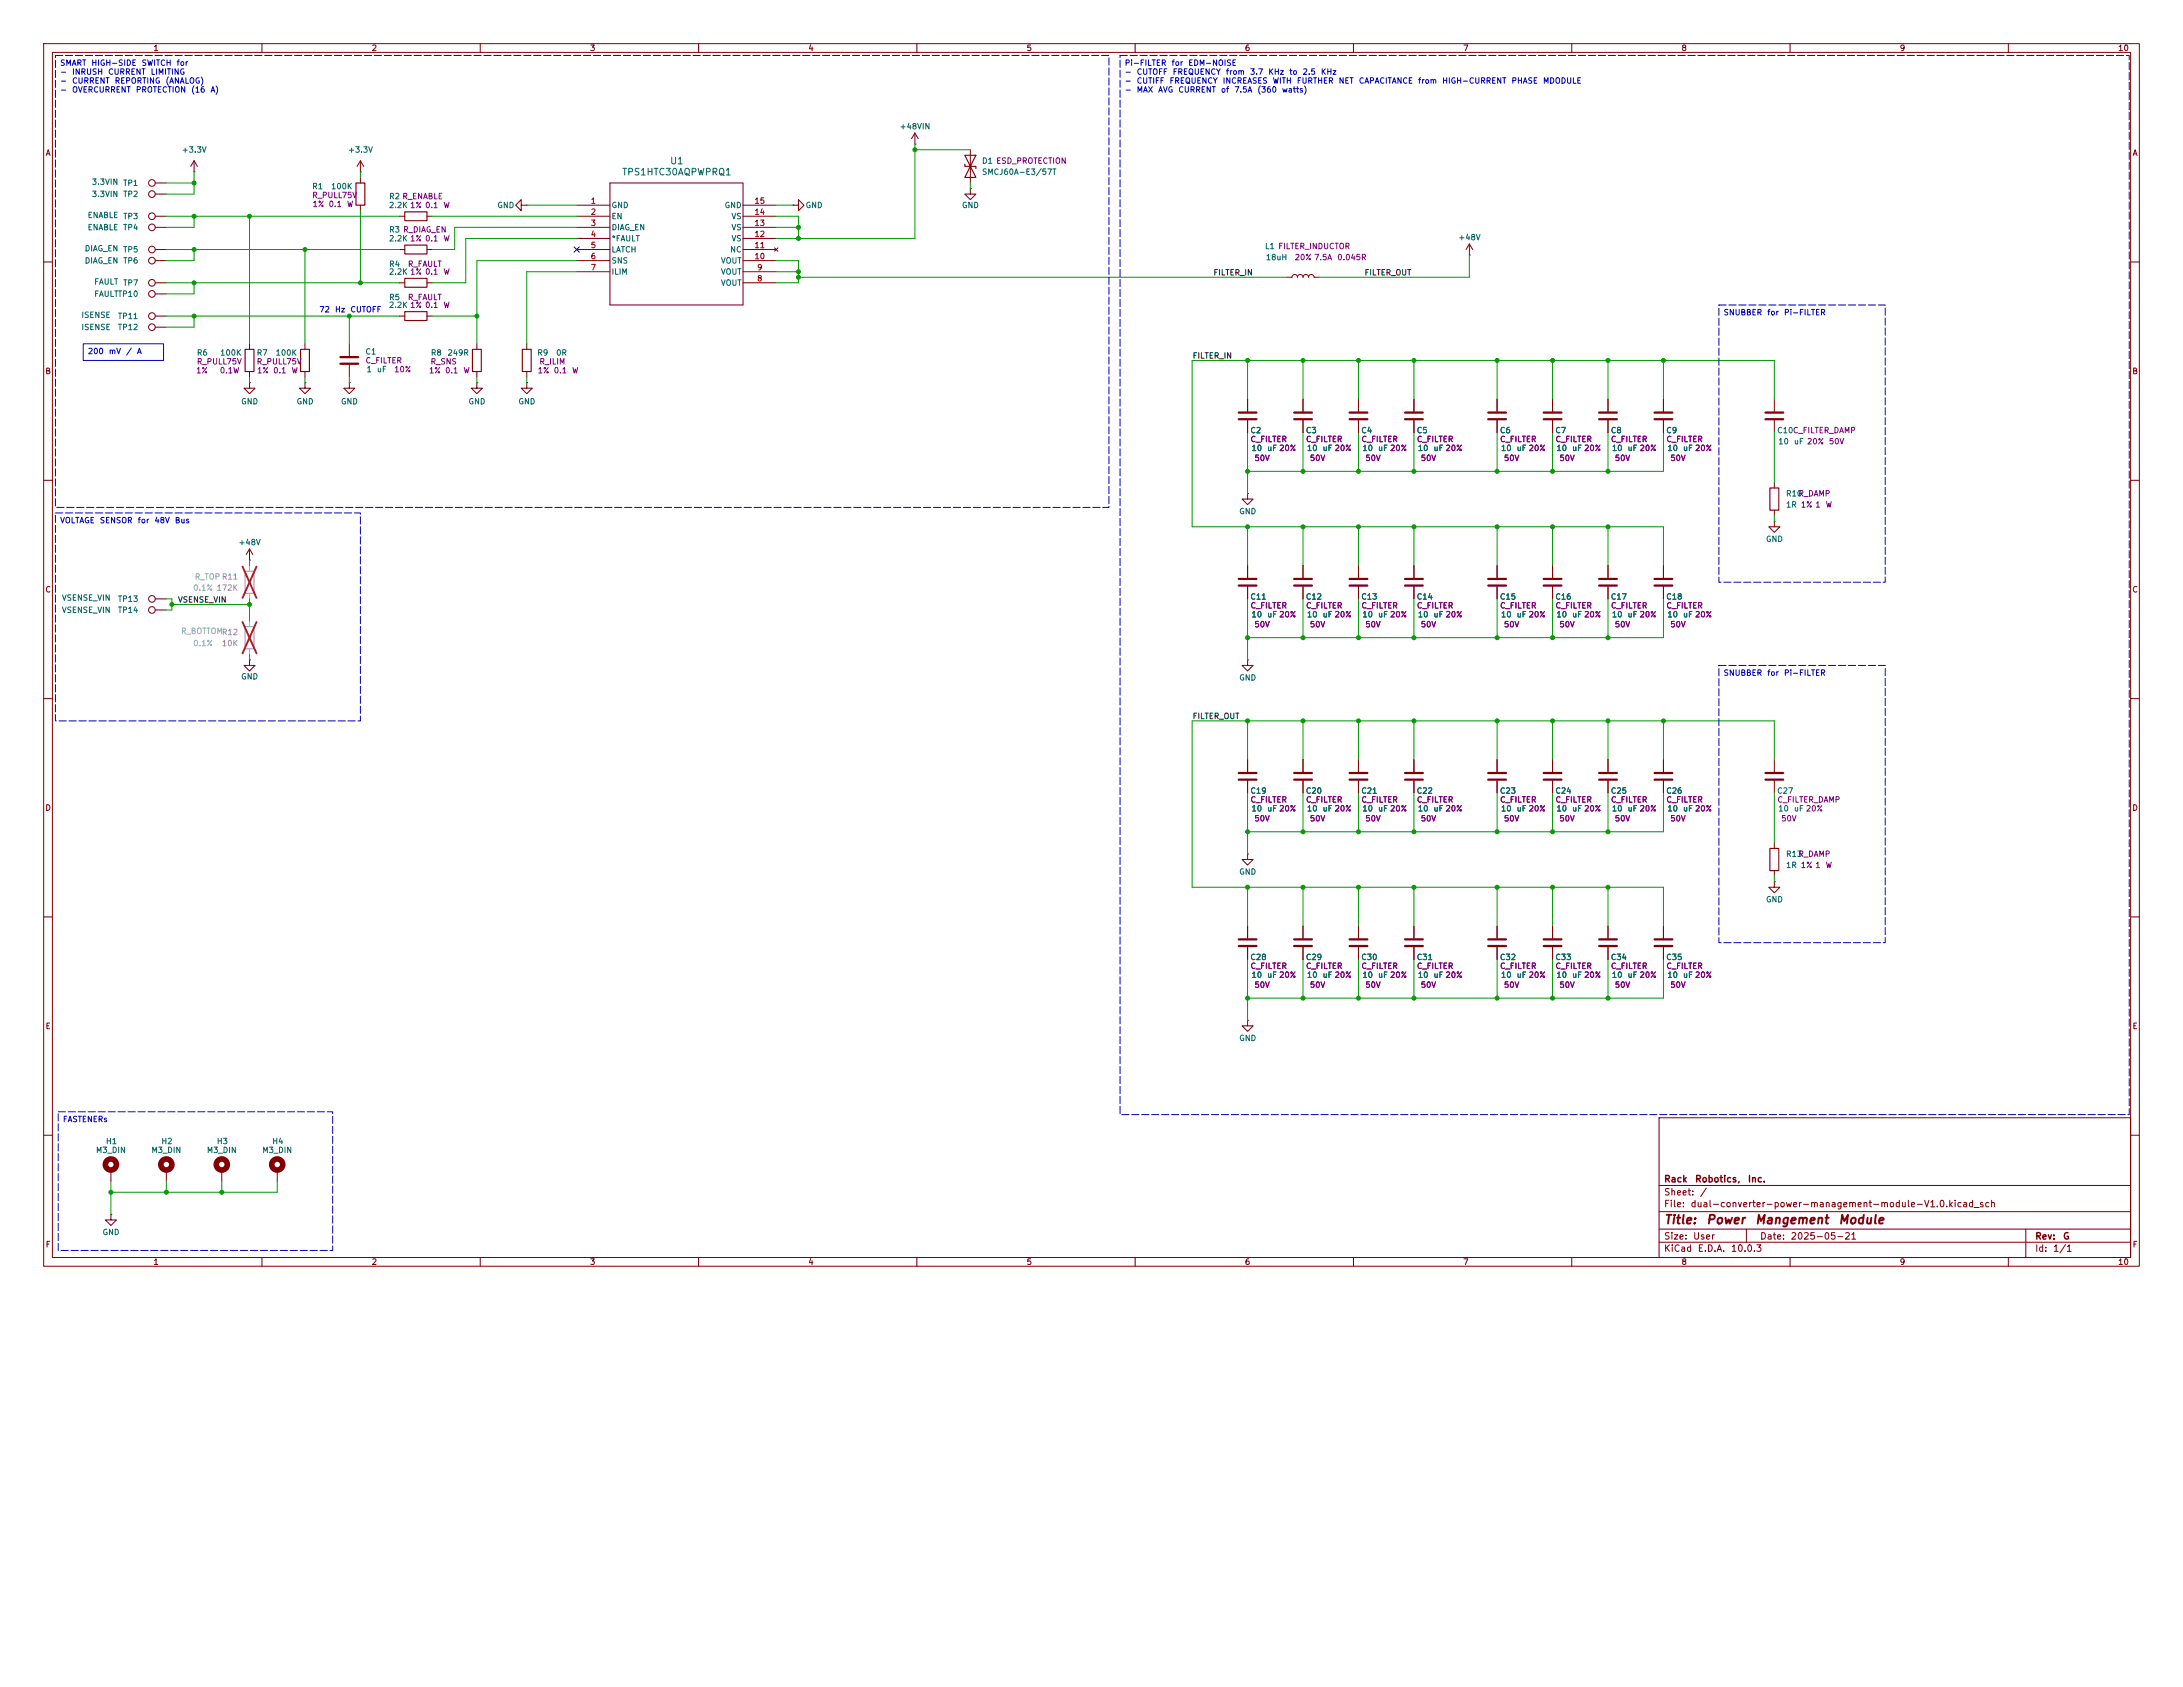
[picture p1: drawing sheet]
<svg xmlns="http://www.w3.org/2000/svg" width="279mm" height="216mm" viewBox="0 0 279 216" stroke-linecap="round" stroke-linejoin="round" font-family="sans-serif">
<defs><g id="words">
<g font-size="1.1" fill="#840000">
<text x="212.9" y="156.9">Title:</text>
<text x="218.3" y="156.9">Power</text>
<text x="224.6" y="156.9">Mangement</text>
<text x="235.2" y="156.9">Module</text>
</g>
<g font-size=".9" fill="#006464">
<text x="79.5" y="22.7">TPS1HTC30AQPWPRQ1</text>
<text x="85.7" y="21.2">U1</text>
</g>
<g font-size=".8" fill="#840000">
<text x="212.9" y="154.7">File:</text>
<text x="212.9" y="153.2">Sheet:</text>
<text x="212.9" y="151.5">Rack</text>
<text x="216.3" y="154.7">dual-converter-power-management-module-V1.0.kicad_sch</text>
<text x="216.9" y="151.5">Robotics,</text>
<text x="217.5" y="153.2">/</text>
<text x="223.6" y="151.5">Inc.</text>
<text x="212.9" y="160.4">KiCad</text>
<text x="212.9" y="158.8">Size:</text>
<text x="216.6" y="158.8">User</text>
<text x="217.2" y="160.4">E.D.A.</text>
<text x="221.5" y="160.4">10.0.3</text>
<text x="225.2" y="158.8">Date:</text>
<text x="229.1" y="158.8">2025-05-21</text>
<text x="260.4" y="158.8">Rev:</text>
<text x="260.4" y="160.4">Id:</text>
<text x="262.7" y="160.4">1/1</text>
<text x="264" y="158.8">G</text>
</g>
<g font-size=".7" fill="#0000c2">
<text x="7.6" y="8.6">SMART</text>
<text x="7.6" y="9.7">-</text>
<text x="7.6" y="10.9">-</text>
<text x="9.2" y="9.7">INRUSH</text>
<text x="9.2" y="10.9">CURRENT</text>
<text x="11.6" y="8.6">HIGH-SIDE</text>
<text x="13.8" y="9.7">CURRENT</text>
<text x="14.6" y="10.9">REPORTING</text>
<text x="18.1" y="8.6">SWITCH</text>
<text x="19.2" y="9.7">LIMITING</text>
<text x="21.1" y="10.9">(ANALOG)</text>
<text x="22.5" y="8.6">for</text>
<text x="143.9" y="8.6">Pi-FILTER</text>
<text x="143.9" y="9.7">-</text>
<text x="143.9" y="10.9">-</text>
<text x="145.4" y="9.7">CUTOFF</text>
<text x="145.4" y="10.9">CUTIFF</text>
<text x="149.6" y="10.9">FREQUENCY</text>
<text x="149.9" y="8.6">for</text>
<text x="150" y="9.7">FREQUENCY</text>
<text x="152" y="8.6">EDM-NOISE</text>
<text x="156.4" y="10.9">INCREASES</text>
<text x="156.8" y="9.7">from</text>
<text x="159.9" y="9.7">3.7</text>
<text x="162.3" y="9.7">KHz</text>
<text x="162.8" y="10.9">WITH</text>
<text x="164.9" y="9.7">to</text>
<text x="165.9" y="10.9">FURTHER</text>
<text x="166.6" y="9.7">2.5</text>
<text x="169" y="9.7">KHz</text>
<text x="171.3" y="10.9">NET</text>
<text x="173.8" y="10.9">CAPACITANCE</text>
<text x="181.4" y="10.9">from</text>
<text x="184.5" y="10.9">HIGH-CURRENT</text>
<text x="193.4" y="10.9">PHASE</text>
<text x="197.4" y="10.9">MDODULE</text>
<text x="7.6" y="12">-</text>
<text x="9.2" y="12">OVERCURRENT</text>
<text x="17.3" y="12">PROTECTION</text>
<text x="24.4" y="12">(16</text>
<text x="26.9" y="12">A)</text>
<text x="143.9" y="12">-</text>
<text x="145.4" y="12">MAX</text>
<text x="148.2" y="12">AVG</text>
<text x="150.7" y="12">CURRENT</text>
<text x="156.2" y="12">of</text>
<text x="157.9" y="12">7.5A</text>
<text x="160.9" y="12">(360</text>
<text x="164" y="12">watts)</text>
<text x="40.8" y="40.1">72</text>
<text x="42.8" y="40.1">Hz</text>
<text x="44.8" y="40.1">CUTOFF</text>
<text x="220.5" y="40.5">SNUBBER</text>
<text x="226.1" y="40.5">for</text>
<text x="228.3" y="40.5">Pi-FILTER</text>
<text x="11.2" y="45.5">200</text>
<text x="13.9" y="45.5">mV</text>
<text x="16.1" y="45.5">/</text>
<text x="17.5" y="45.5">A</text>
<text x="7.6" y="67.1">VOLTAGE</text>
<text x="12.7" y="67.1">SENSOR</text>
<text x="17.6" y="67.1">for</text>
<text x="19.7" y="67.1">48V</text>
<text x="22.3" y="67.1">Bus</text>
<text x="220.5" y="86.7">SNUBBER</text>
<text x="226.1" y="86.7">for</text>
<text x="228.3" y="86.7">Pi-FILTER</text>
<text x="8" y="143.8">FASTENERs</text>
</g>
<g font-size=".7" fill="#840000">
<text x="19.6" y="6.7">1</text>
<text x="47.5" y="6.7">2</text>
<text x="75.4" y="6.7">3</text>
<text x="103.4" y="6.7">4</text>
<text x="131.3" y="6.7">5</text>
<text x="159.3" y="6.7">6</text>
<text x="187.2" y="6.7">7</text>
<text x="215.1" y="6.7">8</text>
<text x="243.1" y="6.7">9</text>
<text x="271" y="6.7">10</text>
<text x="5.8" y="20.1">A</text>
<text x="272.9" y="20.1">A</text>
<text x="5.7" y="48.1">B</text>
<text x="272.8" y="48.1">B</text>
<text x="5.7" y="76">C</text>
<text x="272.8" y="76">C</text>
<text x="5.7" y="103.9">D</text>
<text x="272.8" y="103.9">D</text>
<text x="5.8" y="131.9">E</text>
<text x="272.9" y="131.9">E</text>
<text x="5.8" y="159.8">F</text>
<text x="272.9" y="159.8">F</text>
<text x="19.6" y="162">1</text>
<text x="47.5" y="162">2</text>
<text x="75.4" y="162">3</text>
<text x="103.4" y="162">4</text>
<text x="131.3" y="162">5</text>
<text x="159.3" y="162">6</text>
<text x="187.2" y="162">7</text>
<text x="215.1" y="162">8</text>
<text x="243.1" y="162">9</text>
<text x="271" y="162">10</text>
</g>
<g font-size=".7" fill="#006464">
<text x="115.1" y="16.7">+48VIN</text>
<text x="11.7" y="23.8">3.3VIN</text>
<text x="15.7" y="24">TP1</text>
<text x="23.2" y="19.7">+3.3V</text>
<text x="44.5" y="19.7">+3.3V</text>
<text x="125.6" y="21.1">D1 ESD_PROTECTION</text>
<text x="125.6" y="22.5">SMCJ60A-E3/57T</text>
<text x="11.1" y="29.6">ENABLE</text>
<text x="11.1" y="28.1">ENABLE</text>
<text x="11.7" y="25.4">3.3VIN</text>
<text x="15.7" y="25.4">TP2</text>
<text x="15.7" y="29.6">TP4</text>
<text x="15.7" y="28.2">TP3</text>
<text x="39.9" y="24.4">R1</text>
<text x="42.3" y="24.4">100K</text>
<text x="49.7" y="26.8">2.2K 1% 0.1</text>
<text x="49.7" y="29.9">R3 R_DIAG_EN</text>
<text x="49.7" y="25.7">R2 R_ENABLE</text>
<text x="63.6" y="26.8">GND</text>
<text x="78.2" y="26.8">GND</text>
<text x="78.2" y="28.2">EN</text>
<text x="78.2" y="29.6">DIAG_EN</text>
<text x="92.7" y="26.8">GND</text>
<text x="93.6" y="29.6">VS</text>
<text x="93.6" y="28.2">VS</text>
<text x="103" y="26.8">GND</text>
<text x="123.1" y="26.8">GND</text>
<text x="10.8" y="32.3">DIAG_EN</text>
<text x="10.8" y="33.9">DIAG_EN</text>
<text x="15.7" y="32.5">TP5</text>
<text x="15.7" y="33.9">TP6</text>
<text x="49.7" y="35.3">2.2K 1% 0.1</text>
<text x="49.7" y="31.1">2.2K 1% 0.1</text>
<text x="49.7" y="34.3">R4</text>
<text x="78.2" y="31.1">*FAULT</text>
<text x="78.2" y="32.5">LATCH</text>
<text x="78.2" y="33.9">SNS</text>
<text x="78.2" y="35.3">ILIM</text>
<text x="92.2" y="35.3">VOUT</text>
<text x="92.2" y="33.9">VOUT</text>
<text x="93.4" y="32.5">NC</text>
<text x="93.6" y="31.1">VS</text>
<text x="161.8" y="32.1">L1 FILTER_INDUCTOR</text>
<text x="161.9" y="33.5">18uH</text>
<text x="186.6" y="30.9">+48V</text>
<text x="10.4" y="40.9">ISENSE</text>
<text x="12" y="38.2">FAULTTP10</text>
<text x="12" y="36.6">FAULT</text>
<text x="15" y="41">TP11</text>
<text x="15.7" y="36.7">TP7</text>
<text x="49.7" y="39.6">2.2K 1% 0.1</text>
<text x="49.7" y="38.6">R5</text>
<text x="92.2" y="36.7">VOUT</text>
<text x="10.4" y="42.4">ISENSE</text>
<text x="15" y="42.4">TP12</text>
<text x="25.1" y="45.7">R6</text>
<text x="28.1" y="45.7">100K</text>
<text x="32.8" y="45.7">R7</text>
<text x="35.2" y="45.7">100K</text>
<text x="46.7" y="45.5">C1</text>
<text x="46.8" y="47.8">1</text>
<text x="48.2" y="47.8">uF</text>
<text x="55.1" y="45.7">R8</text>
<text x="57.2" y="45.7">249R</text>
<text x="68.7" y="45.7">R9</text>
<text x="71.1" y="45.7">0R</text>
<text x="30.8" y="51.9">GND</text>
<text x="37.9" y="51.9">GND</text>
<text x="43.6" y="51.9">GND</text>
<text x="59.9" y="51.9">GND</text>
<text x="66.3" y="51.9">GND</text>
<text x="160" y="55.6">C2</text>
<text x="160.1" y="57.9">10</text>
<text x="162.1" y="57.9">uF 20%</text>
<text x="167.1" y="55.6">C3</text>
<text x="167.2" y="57.9">10</text>
<text x="169.2" y="57.9">uF 20%</text>
<text x="174.2" y="55.6">C4</text>
<text x="174.3" y="57.9">10</text>
<text x="176.3" y="57.9">uF 20%</text>
<text x="181.3" y="55.6">C5</text>
<text x="181.4" y="57.9">10</text>
<text x="183.4" y="57.9">uF 20%</text>
<text x="191.9" y="55.6">C6</text>
<text x="192" y="57.9">10</text>
<text x="194" y="57.9">uF 20%</text>
<text x="199" y="55.6">C7</text>
<text x="199.1" y="57.9">10</text>
<text x="201.1" y="57.9">uF 20%</text>
<text x="206.1" y="55.6">C8</text>
<text x="206.2" y="57.9">10</text>
<text x="208.2" y="57.9">uF 20%</text>
<text x="213.2" y="55.6">C9</text>
<text x="213.3" y="57.9">10</text>
<text x="215.3" y="57.9">uF 20%</text>
<text x="227.4" y="55.6">C10C_FILTER_DAMP</text>
<text x="227.5" y="57">10</text>
<text x="229.5" y="57">uF 20%</text>
<text x="158.5" y="66">GND</text>
<text x="228.5" y="65.1">1R 1% 1</text>
<text x="228.5" y="63.7">R10</text>
<text x="30.5" y="69.9">+48V</text>
<text x="226" y="69.5">GND</text>
<text x="7.9" y="77">VSENSE_VIN</text>
<text x="15" y="77.2">TP13</text>
<text x="160" y="76.9">C11</text>
<text x="167.1" y="76.9">C12</text>
<text x="174.2" y="76.9">C13</text>
<text x="181.3" y="76.9">C14</text>
<text x="191.9" y="76.9">C15</text>
<text x="199" y="76.9">C16</text>
<text x="206.1" y="76.9">C17</text>
<text x="213.2" y="76.9">C18</text>
<text x="7.9" y="78.6">VSENSE_VIN</text>
<text x="15" y="78.6">TP14</text>
<text x="160.1" y="79.2">10</text>
<text x="162.1" y="79.2">uF 20%</text>
<text x="167.2" y="79.2">10</text>
<text x="169.2" y="79.2">uF 20%</text>
<text x="174.3" y="79.2">10</text>
<text x="176.3" y="79.2">uF 20%</text>
<text x="181.4" y="79.2">10</text>
<text x="183.4" y="79.2">uF 20%</text>
<text x="192" y="79.2">10</text>
<text x="194" y="79.2">uF 20%</text>
<text x="199.1" y="79.2">10</text>
<text x="201.1" y="79.2">uF 20%</text>
<text x="206.2" y="79.2">10</text>
<text x="208.2" y="79.2">uF 20%</text>
<text x="213.3" y="79.2">10</text>
<text x="215.3" y="79.2">uF 20%</text>
<text x="30.8" y="87.1">GND</text>
<text x="158.5" y="87.3">GND</text>
<text x="160" y="101.7">C19</text>
<text x="167.1" y="101.7">C20</text>
<text x="174.2" y="101.7">C21</text>
<text x="181.3" y="101.7">C22</text>
<text x="191.9" y="101.7">C23</text>
<text x="199" y="101.7">C24</text>
<text x="206.1" y="101.7">C25</text>
<text x="213.2" y="101.7">C26</text>
<text x="227.4" y="101.7">C27</text>
<text x="160.1" y="104">10</text>
<text x="162.1" y="104">uF 20%</text>
<text x="167.2" y="104">10</text>
<text x="169.2" y="104">uF 20%</text>
<text x="174.3" y="104">10</text>
<text x="176.3" y="104">uF 20%</text>
<text x="181.4" y="104">10</text>
<text x="183.4" y="104">uF 20%</text>
<text x="192" y="104">10</text>
<text x="194" y="104">uF 20%</text>
<text x="199.1" y="104">10</text>
<text x="201.1" y="104">uF 20%</text>
<text x="206.2" y="104">10</text>
<text x="208.2" y="104">uF 20%</text>
<text x="213.3" y="104">10</text>
<text x="215.3" y="104">uF 20%</text>
<text x="227.5" y="104">10</text>
<text x="229.5" y="104">uF 20%</text>
<text x="158.5" y="112.1">GND</text>
<text x="228.5" y="111.3">1R 1% 1</text>
<text x="228.5" y="109.8">R13</text>
<text x="226" y="115.7">GND</text>
<text x="160" y="123">C28</text>
<text x="160.1" y="125.3">10</text>
<text x="162.1" y="125.3">uF 20%</text>
<text x="167.1" y="123">C29</text>
<text x="167.2" y="125.3">10</text>
<text x="169.2" y="125.3">uF 20%</text>
<text x="174.2" y="123">C30</text>
<text x="174.3" y="125.3">10</text>
<text x="176.3" y="125.3">uF 20%</text>
<text x="181.3" y="123">C31</text>
<text x="181.4" y="125.3">10</text>
<text x="183.4" y="125.3">uF 20%</text>
<text x="191.9" y="123">C32</text>
<text x="192" y="125.3">10</text>
<text x="194" y="125.3">uF 20%</text>
<text x="199" y="123">C33</text>
<text x="199.1" y="125.3">10</text>
<text x="201.1" y="125.3">uF 20%</text>
<text x="206.1" y="123">C34</text>
<text x="206.2" y="125.3">10</text>
<text x="208.2" y="125.3">uF 20%</text>
<text x="213.2" y="123">C35</text>
<text x="213.3" y="125.3">10</text>
<text x="215.3" y="125.3">uF 20%</text>
<text x="158.5" y="133.4">GND</text>
<text x="12.2" y="147.7">M3_DIN</text>
<text x="13.5" y="146.6">H1</text>
<text x="19.3" y="147.7">M3_DIN</text>
<text x="20.6" y="146.6">H2</text>
<text x="26.4" y="147.7">M3_DIN</text>
<text x="27.7" y="146.6">H3</text>
<text x="33.5" y="147.7">M3_DIN</text>
<text x="34.8" y="146.6">H4</text>
<text x="13.1" y="158.2">GND</text>
</g>
<g font-size=".7" fill="#840084">
<text x="39.9" y="25.5">R_PULL75V</text>
<text x="39.9" y="26.7">1% 0.1</text>
<text x="44.3" y="26.7">W</text>
<text x="56.7" y="26.8">W</text>
<text x="52.1" y="34.3">R_FAULT</text>
<text x="56.7" y="35.3">W</text>
<text x="56.7" y="31.1">W</text>
<text x="165.6" y="33.5">20% 7.5A</text>
<text x="171.1" y="33.5">0.045R</text>
<text x="52.1" y="38.6">R_FAULT</text>
<text x="56.7" y="39.6">W</text>
<text x="25" y="47.9">1%</text>
<text x="25.1" y="46.8">R_PULL75V</text>
<text x="28.1" y="47.9">0.1W</text>
<text x="32.8" y="46.8">R_PULL75V</text>
<text x="32.8" y="47.9">1% 0.1</text>
<text x="37.2" y="47.9">W</text>
<text x="46.7" y="46.7">C_FILTER</text>
<text x="50.4" y="47.8">10%</text>
<text x="54.8" y="47.9">1% 0.1</text>
<text x="55" y="46.8">R_SNS</text>
<text x="59.2" y="47.9">W</text>
<text x="68.7" y="47.9">1% 0.1</text>
<text x="69" y="46.8">R_ILIM</text>
<text x="73.2" y="47.9">W</text>
<text x="160" y="56.7">C_FILTER</text>
<text x="160.5" y="59.2">50V</text>
<text x="167.1" y="56.7">C_FILTER</text>
<text x="167.6" y="59.2">50V</text>
<text x="174.2" y="56.7">C_FILTER</text>
<text x="174.7" y="59.2">50V</text>
<text x="181.3" y="56.7">C_FILTER</text>
<text x="181.8" y="59.2">50V</text>
<text x="191.9" y="56.7">C_FILTER</text>
<text x="192.4" y="59.2">50V</text>
<text x="199" y="56.7">C_FILTER</text>
<text x="199.5" y="59.2">50V</text>
<text x="206.1" y="56.7">C_FILTER</text>
<text x="206.6" y="59.2">50V</text>
<text x="213.2" y="56.7">C_FILTER</text>
<text x="213.7" y="59.2">50V</text>
<text x="234" y="57">50V</text>
<text x="230.1" y="63.7">R_DAMP</text>
<text x="233.6" y="65.1">W</text>
<text x="160" y="78">C_FILTER</text>
<text x="160.5" y="80.5">50V</text>
<text x="167.1" y="78">C_FILTER</text>
<text x="167.6" y="80.5">50V</text>
<text x="174.2" y="78">C_FILTER</text>
<text x="174.7" y="80.5">50V</text>
<text x="181.3" y="78">C_FILTER</text>
<text x="181.8" y="80.5">50V</text>
<text x="191.9" y="78">C_FILTER</text>
<text x="192.4" y="80.5">50V</text>
<text x="199" y="78">C_FILTER</text>
<text x="199.5" y="80.5">50V</text>
<text x="206.1" y="78">C_FILTER</text>
<text x="206.6" y="80.5">50V</text>
<text x="213.2" y="78">C_FILTER</text>
<text x="213.7" y="80.5">50V</text>
<text x="160" y="102.9">C_FILTER</text>
<text x="160.5" y="105.3">50V</text>
<text x="167.1" y="102.9">C_FILTER</text>
<text x="167.6" y="105.3">50V</text>
<text x="174.2" y="102.9">C_FILTER</text>
<text x="174.7" y="105.3">50V</text>
<text x="181.3" y="102.9">C_FILTER</text>
<text x="181.8" y="105.3">50V</text>
<text x="191.9" y="102.9">C_FILTER</text>
<text x="192.4" y="105.3">50V</text>
<text x="199" y="102.9">C_FILTER</text>
<text x="199.5" y="105.3">50V</text>
<text x="206.1" y="102.9">C_FILTER</text>
<text x="206.6" y="105.3">50V</text>
<text x="213.2" y="102.9">C_FILTER</text>
<text x="213.7" y="105.3">50V</text>
<text x="227.4" y="102.9">C_FILTER_DAMP</text>
<text x="227.9" y="105.3">50V</text>
<text x="230.1" y="109.8">R_DAMP</text>
<text x="233.6" y="111.3">W</text>
<text x="160" y="124.2">C_FILTER</text>
<text x="167.1" y="124.2">C_FILTER</text>
<text x="174.2" y="124.2">C_FILTER</text>
<text x="181.3" y="124.2">C_FILTER</text>
<text x="191.9" y="124.2">C_FILTER</text>
<text x="199" y="124.2">C_FILTER</text>
<text x="206.1" y="124.2">C_FILTER</text>
<text x="213.2" y="124.2">C_FILTER</text>
<text x="160.5" y="126.6">50V</text>
<text x="167.6" y="126.6">50V</text>
<text x="174.7" y="126.6">50V</text>
<text x="181.8" y="126.6">50V</text>
<text x="192.4" y="126.6">50V</text>
<text x="199.5" y="126.6">50V</text>
<text x="206.6" y="126.6">50V</text>
<text x="213.7" y="126.6">50V</text>
</g>
<g font-size=".7" fill="#a90000">
<text x="75.5" y="26.2">1</text>
<text x="75.5" y="27.7">2</text>
<text x="75.5" y="29.1">3</text>
<text x="96.5" y="29.1">13</text>
<text x="96.5" y="27.7">14</text>
<text x="96.5" y="26.2">15</text>
<text x="75.5" y="30.5">4</text>
<text x="75.5" y="31.9">5</text>
<text x="75.5" y="33.3">6</text>
<text x="75.5" y="34.8">7</text>
<text x="96.5" y="33.3">10</text>
<text x="96.5" y="31.9">11</text>
<text x="96.5" y="30.5">12</text>
<text x="96.8" y="34.8">9</text>
<text x="96.8" y="36.2">8</text>
</g>
<g font-size=".7" fill="#0f0f0f">
<text x="155.2" y="35.4">FILTER_IN</text>
<text x="174.6" y="35.4">FILTER_OUT</text>
<text x="152.6" y="46.1">FILTER_IN</text>
<text x="22.7" y="77.3">VSENSE_VIN</text>
<text x="152.6" y="92.2">FILTER_OUT</text>
</g>
<g font-size=".7" fill="#a1a1a1">
<text x="24.7" y="75.8">0.1% 172K</text>
<text x="24.9" y="74.3">R_TOPR11</text>
<text x="23.1" y="81.3">R_BOTTOMR12</text>
<text x="24.7" y="82.9">0.1%</text>
</g>
<text font-size=".7" fill="#989898" x="28.3" y="82.9">10K</text>
</g></defs>
<g fill="none" stroke="#840000" stroke-width=".13">
<path d="M5.6 5.6h268.2v156.5h-268.2zM6.7 6.7h266v154.2h-266zM33.5 5.6v1.1M61.5 5.6v1.1M89.4 5.6v1.1M117.1 18.5h.1M117.1 17l-.4 .7M117.1 17l.4 .7M117.1 17v1.5M117.3 5.6v1.1M124.2 19.2v4.2M145.3 5.6v1.1"/>
<path d="M173.2 5.6v1.1M201.2 5.6v1.1M229.1 5.6v1.1M257 5.6v1.1M5.6 33.5h1.1M19.9 36.2h1.4M19.9 31.9h1.4M19.9 27.7h1.4M19.9 24.8h1.4M19.9 23.4h1.4M19.9 29.1h1.4M19.9 37.6h1.4"/>
<path d="M19.9 33.4h1.4M24.8 22h.1M24.8 20.6l-.4 .7M24.8 20.6l.5 .7M24.8 20.6v1.4M46.1 22h.1M46.1 20.6v1.4M46.1 22.7v.7M46.1 26.3v.7M46.1 20.6l-.4 .7M46.1 20.6l.5 .7M51.1 36.2h.7"/>
<path d="M51.1 31.9h.7M51.1 27.7h.7M54.6 36.2h.8M54.6 31.9h.8M54.6 27.7h.8M66.7 26.3v-.8l-.7 .8 .7 .7v-.7h.7M67.4 26.3h.1M73.8 31.9h4.3M73.8 27.7h4.3M73.8 29.1h4.3M73.8 33.4h4.3M73.8 26.3h4.3"/>
<path d="M73.8 30.5h4.3M73.8 34.8h4.3M78.1 23.4h17v15.6h-17zM95.1 36.2h4.3M95.1 31.9h4.3M95.1 27.7h4.3M95.1 29.1h4.3M95.1 33.4h4.3M95.1 26.3h4.3M95.1 30.5h4.3M95.1 34.8h4.3M99.1 31.7l.5 .4"/>
<path d="M99.6 31.7l-.5 .4M101.5 26.3h.7v-.8l.7 .8-.7 .7v-.7M101.5 26.3h.1M124.2 24.1v.7h.7l-.7 .7-.7-.7h.7M124.2 24.1h.1M164.6 35.5h.8l.1-.3 .2-.1 .3 .1 .1 .3 .1-.3 .2-.1 .3 .1 .1 .3 .1-.3 .2-.1 .3 .1 .1 .3 .1-.3 .2-.1 .3 .1 .1 .3h.7M188.1 32.6h.1M188.1 31.2l-.5 .7M188.1 31.2l.4 .7M188.1 31.2v1.4M272.7 33.5h1.1M19.9 40.5h1.4"/>
<path d="M19.9 41.9h1.4M31.9 49v.7h.7l-.7 .7-.7-.7h.7M31.9 49h.1M31.9 44v.7M31.9 47.5v.8M39 49v.7h.7l-.7 .7-.7-.7h.7M39 49h.1M39 44v.7M39 47.5v.8M44.7 49v.7h.7l-.7 .7-.7-.7h.7M44.7 49h.1M44.7 44v1.6"/>
<path d="M44.7 46.7v1.6M51.1 40.5h.7M54.6 40.5h.8M61 49v.7h.7l-.7 .7-.7-.7h.7M61 49h.1M61 44v.7M61 47.5v.8M67.4 49v.7h.7l-.7 .7-.7-.7h.7M67.4 49h.1M67.4 44v.7M67.4 47.5v.8M159.7 51.1v1.6"/>
<path d="M159.7 53.8v1.6M166.8 51.1v1.6M166.8 53.8v1.6M173.9 51.1v1.6M173.9 53.8v1.6M181 51.1v1.6M181 53.8v1.6M191.6 51.1v1.6M191.6 53.8v1.6M198.7 51.1v1.6M198.7 53.8v1.6M205.8 51.1v1.6"/>
<path d="M205.8 53.8v1.6M212.9 51.1v1.6M212.9 53.8v1.6M227.1 51.1v1.6M227.1 53.8v1.6M5.6 61.5h1.1M19.9 78.1h1.4M19.9 76.6h1.4M31.9 71.7h.1M31.9 70.3v1.4M31.9 70.3l-.4 .7M31.9 70.3l.5 .7"/>
<path d="M159.7 63.2v.7h.7l-.7 .7-.7-.7h.7M159.7 63.2h.1M159.7 72.4v1.5M159.7 75.1v1.5M166.8 72.4v1.5M166.8 75.1v1.5M173.9 72.4v1.5M173.9 75.1v1.5M181 72.4v1.5M181 75.1v1.5M191.6 72.4v1.5M191.6 75.1v1.5"/>
<path d="M198.7 72.4v1.5M198.7 75.1v1.5M205.8 72.4v1.5M205.8 75.1v1.5M212.9 72.4v1.5M212.9 75.1v1.5M227.1 66.7v.7h.7l-.7 .7-.7-.7h.7M227.1 66.7h.1M227.1 61.7v.8M227.1 65.3v.7M272.7 61.5h1.1M5.6 89.4h1.1"/>
<path d="M31.9 84.5v.7h-.7l.7 .7 .7-.7h-.7M31.9 84.5h.1M159.7 84.5v.7h.7l-.7 .7-.7-.7h.7M159.7 84.5h.1M159.7 97.2v1.6M159.7 99.9v1.6M166.8 97.2v1.6M166.8 99.9v1.6M173.9 97.2v1.6M173.9 99.9v1.6M181 97.2v1.6M181 99.9v1.6"/>
<path d="M191.6 97.2v1.6M191.6 99.9v1.6M198.7 97.2v1.6M198.7 99.9v1.6M205.8 97.2v1.6M205.8 99.9v1.6M212.9 97.2v1.6M212.9 99.9v1.6M227.1 97.2v1.6M227.1 99.9v1.6M272.7 89.4h1.1M5.6 117.3h1.1"/>
<path d="M159.7 109.3v.7h.7l-.7 .7-.7-.7h.7M159.7 109.3h.1M159.7 118.5v1.6M166.8 118.5v1.6M173.9 118.5v1.6M181 118.5v1.6M191.6 118.5v1.6M198.7 118.5v1.6M205.8 118.5v1.6M212.9 118.5v1.6M227.1 112.8v.7h.7l-.7 .8-.7-.8h.7M227.1 112.8h.1"/>
<path d="M227.1 107.9v.7M227.1 111.4v.7M272.7 117.3h1.1M159.7 130.6v.7h.7l-.7 .7-.7-.7h.7M159.7 130.6h.1M159.7 121.2v1.6M166.8 121.2v1.6M173.9 121.2v1.6M181 121.2v1.6M191.6 121.2v1.6M198.7 121.2v1.6M205.8 121.2v1.6"/>
<path d="M212.9 121.2v1.6M5.6 145.3h1.1M14.2 155.4v.7h.7l-.7 .7-.7-.7h.7M14.2 155.4h.1M14.2 149.7v1.5M21.3 149.7v1.5M28.4 149.7v1.5M35.5 149.7v1.5M212.3 143.1h60.4v17.8h-60.4zM212.3 159h60.4M212.3 157.3h60.4M212.3 155.1h60.4"/>
<path d="M212.3 151.7h60.4M223.5 157.3v1.7M259.3 157.3v3.6M272.7 145.3h1.1M33.5 160.9v1.2M61.5 160.9v1.2M89.4 160.9v1.2M117.3 160.9v1.2M145.3 160.9v1.2M173.2 160.9v1.2M201.2 160.9v1.2M229.1 160.9v1.2"/>
<path d="M257 160.9v1.2"/>
<circle cx="19.4" cy="23.4" r=".43"/>
<circle cx="19.4" cy="37.6" r=".43"/>
<circle cx="19.4" cy="33.4" r=".43"/>
<circle cx="19.4" cy="24.8" r=".43"/>
<circle cx="19.4" cy="36.2" r=".43"/>
<circle cx="19.4" cy="31.9" r=".43"/>
<circle cx="19.4" cy="27.7" r=".43"/>
<circle cx="19.4" cy="29.1" r=".43"/>
<circle cx="19.4" cy="40.5" r=".43"/>
<circle cx="19.4" cy="41.9" r=".43"/>
<circle cx="19.4" cy="76.6" r=".43"/>
<circle cx="19.4" cy="78.1" r=".43"/>
</g>
<g fill="none" stroke="#840000" stroke-width=".28">
<path d="M43.6 45.7h2.2M43.6 46.6h2.2M158.5 52.8h2.3M158.5 53.7h2.3M165.6 52.8h2.3M165.6 53.7h2.3M172.7 52.8h2.3M172.7 53.7h2.3M179.8 52.8h2.3M179.8 53.7h2.3M190.5 52.8h2.2M190.5 53.7h2.2"/>
<path d="M197.6 52.8h2.2M197.6 53.7h2.2M204.7 52.8h2.2M204.7 53.7h2.2M211.8 52.8h2.2M211.8 53.7h2.2M226 52.8h2.2M226 53.7h2.2M158.5 74.1h2.3M158.5 74.9h2.3M165.6 74.1h2.3M165.6 74.9h2.3"/>
<path d="M172.7 74.1h2.3M172.7 74.9h2.3M179.8 74.1h2.3M179.8 74.9h2.3M190.5 74.1h2.2M190.5 74.9h2.2M197.6 74.1h2.2M197.6 74.9h2.2M204.7 74.1h2.2M204.7 74.9h2.2M211.8 74.1h2.2M211.8 74.9h2.2"/>
<path d="M158.5 98.9h2.3M158.5 99.8h2.3M165.6 98.9h2.3M165.6 99.8h2.3M172.7 98.9h2.3M172.7 99.8h2.3M179.8 98.9h2.3M179.8 99.8h2.3M190.5 98.9h2.2M190.5 99.8h2.2M197.6 98.9h2.2M197.6 99.8h2.2"/>
<path d="M204.7 98.9h2.2M204.7 99.8h2.2M211.8 98.9h2.2M211.8 99.8h2.2M226 98.9h2.2M226 99.8h2.2M158.5 120.2h2.3M158.5 121.1h2.3M165.6 120.2h2.3M165.6 121.1h2.3M172.7 120.2h2.3M172.7 121.1h2.3"/>
<path d="M179.8 120.2h2.3M179.8 121.1h2.3M190.5 120.2h2.2M190.5 121.1h2.2M197.6 120.2h2.2M197.6 121.1h2.2M204.7 120.2h2.2M204.7 121.1h2.2M211.8 120.2h2.2M211.8 121.1h2.2"/>
</g>
<g fill="none" stroke="#840000" stroke-width=".14">
<path d="M123.5 19.9l1.4 2.8h-1.4l1.4-2.8zM45.6 23.4h1.1v2.9h-1.1zM51.8 35.6h2.8v1.2h-2.8zM51.8 31.4h2.8v1.1h-2.8zM51.8 27.1h2.8v1.1h-2.8zM51.8 39.9h2.8v1.1h-2.8zM123.5 21v.3h1.4v.3M31.4 44.7h1.1v2.8h-1.1zM38.5 44.7h1.1v2.8h-1.1zM60.5 44.7h1.1v2.8h-1.1zM66.9 44.7h1.1v2.8h-1.1zM226.5 62.5h1.2v2.8h-1.2z"/>
<path d="M226.5 108.6h1.2v2.8h-1.2z"/>
</g>
<g fill="none" stroke="#840000" stroke-width=".71">
<circle cx="14.2" cy="149" r=".71"/>
<circle cx="21.3" cy="149" r=".71"/>
<circle cx="28.4" cy="149" r=".71"/>
<circle cx="35.5" cy="149" r=".71"/>
</g>
<path d="M31.4 73.1h1.1v2.8h-1.1zM31.4 80.2h1.1v2.8h-1.1z" fill="none" stroke="#a1a1a1" stroke-width=".14"/>
<path d="M31.9 72.4v.7M31.9 75.9v.7M31.9 79.5v.7M31.9 83v.7" fill="none" stroke="#a1a1a1" stroke-width=".13"/>
<path d="M31 72.5l1.8 4M31 79.6l1.8 4M32.8 72.5l-1.8 4M32.8 79.6l-1.8 4" fill="none" stroke="#e12e31" stroke-width=".26"/>
<g fill="none" stroke="#009600" stroke-width=".13">
<path d="M117.1 18.5v12h-17.7M117.1 19.2h7.1M21.3 27.7h29.8M21.3 36.2h29.8M21.3 31.9h29.8M21.3 23.4h3.5M24.8 22v2.8h-3.5M24.8 27.7v1.4h-3.5M24.8 31.9v1.5h-3.5M24.8 36.2v1.4h-3.5M31.9 27.7v16.3M39 31.9v12.1"/>
<path d="M46.1 22v.7M46.1 27v9.2M55.4 27.7h18.4M67.4 26.3h6.4M73.8 30.5h-14.2v5.7h-4.2M73.8 33.4h-12.8v10.6M73.8 29.1h-15.6v2.8h-2.8M73.8 34.8h-6.4v9.2M99.4 27.7h2.8v2.8M99.4 33.4h2.8v2.8h-2.8M99.4 34.8h2.8M99.4 26.3h2.1"/>
<path d="M99.4 29.1h2.8M102.2 35.5h62.4M124.2 23.4v.7M188.1 32.6v2.9h-19.2M21.3 40.5h29.8M24.8 40.5v1.4h-3.5M31.9 48.3v.7M39 48.3v.7M44.7 40.5v3.5M44.7 48.3v.7M55.4 40.5h5.6M61 48.3v.7"/>
<path d="M67.4 48.3v.7M159.7 46.1v5M159.7 55.4v7.8M166.8 46.1v5M166.8 55.4v4.9M173.9 46.1v5M173.9 55.4v4.9M181 46.1v5M181 55.4v4.9M191.6 46.1v5M191.6 55.4v4.9M198.7 46.1v5"/>
<path d="M198.7 55.4v4.9M205.8 46.1v5M205.8 55.4v4.9M212.9 46.1v5M212.9 55.4v4.9h-53.2M227.1 51.1v-5h-74.5v21.3h60.3v5M227.1 55.4v6.3M21.3 76.6h.7v1.5h-.7M22 77.4h9.9M31.9 71.7v.7M31.9 76.6v2.9M159.7 67.4v5"/>
<path d="M159.7 76.6v7.9M166.8 67.4v5M166.8 76.6v5M173.9 67.4v5M173.9 76.6v5M181 67.4v5M181 76.6v5M191.6 67.4v5M191.6 76.6v5M198.7 67.4v5M198.7 76.6v5M205.8 67.4v5"/>
<path d="M205.8 76.6v5M212.9 76.6v5h-53.2M227.1 66v.7M31.9 83.7v.8M159.7 92.3v4.9M166.8 92.3v4.9M173.9 92.3v4.9M181 92.3v4.9M191.6 92.3v4.9M198.7 92.3v4.9M205.8 92.3v4.9M212.9 92.3v4.9"/>
<path d="M227.1 97.2v-4.9h-74.5v21.2h60.3v5M159.7 101.5v7.8M159.7 113.5v5M166.8 101.5v5M166.8 113.5v5M173.9 101.5v5M173.9 113.5v5M181 101.5v5M181 113.5v5M191.6 101.5v5M191.6 113.5v5M198.7 101.5v5"/>
<path d="M198.7 113.5v5M205.8 101.5v5M205.8 113.5v5M212.9 101.5v5h-53.2M227.1 101.5v6.4M227.1 112.1v.7M159.7 122.8v7.8M166.8 122.8v4.9M173.9 122.8v4.9M181 122.8v4.9M191.6 122.8v4.9M198.7 122.8v4.9"/>
<path d="M205.8 122.8v4.9M212.9 122.8v4.9h-53.2M14.2 151.2v4.2M21.3 151.2v1.4M28.4 151.2v1.4M35.5 151.2v1.4h-21.3"/>
</g>
<path d="M73.5 31.6l.6 .7M74.1 31.6l-.6 .7" fill="none" stroke="#000084" stroke-width=".13"/>
<path d="M10.6 44h10.3v2.1h-10.3z" fill="none" stroke="#0000c2" stroke-width=".13"/>
<path d="M7.1 7.1h134.8v57.8h-134.8zM143.4 7.1h129.1v135.5h-129.1zM220 39h21.3v35.5h-21.3zM7.1 65.6h39v26.7h-39zM220 85.2h21.3v35.4h-21.3zM7.5 142.3h35.1v17.7h-35.1z" fill="none" stroke="#0000c2" stroke-width=".13" stroke-dasharray=".9 .3"/>
<g fill="#009600" stroke="#009600" stroke-width=".13">
<circle cx="212.9" cy="46.1" r=".26"/>
<circle cx="205.8" cy="67.4" r=".26"/>
<circle cx="198.7" cy="46.1" r=".26"/>
<circle cx="205.8" cy="46.1" r=".26"/>
<circle cx="198.7" cy="67.4" r=".26"/>
<circle cx="198.7" cy="60.3" r=".26"/>
<circle cx="205.8" cy="60.3" r=".26"/>
<circle cx="166.8" cy="92.3" r=".26"/>
<circle cx="173.9" cy="92.3" r=".26"/>
<circle cx="181" cy="92.3" r=".26"/>
<circle cx="191.6" cy="92.3" r=".26"/>
<circle cx="181" cy="81.6" r=".26"/>
<circle cx="198.7" cy="81.6" r=".26"/>
<circle cx="198.7" cy="92.3" r=".26"/>
<circle cx="191.6" cy="81.6" r=".26"/>
<circle cx="166.8" cy="67.4" r=".26"/>
<circle cx="159.7" cy="67.4" r=".26"/>
<circle cx="173.9" cy="67.4" r=".26"/>
<circle cx="166.8" cy="60.3" r=".26"/>
<circle cx="191.6" cy="60.3" r=".26"/>
<circle cx="173.9" cy="81.6" r=".26"/>
<circle cx="191.6" cy="67.4" r=".26"/>
<circle cx="181" cy="67.4" r=".26"/>
<circle cx="159.7" cy="60.3" r=".26"/>
<circle cx="212.9" cy="92.3" r=".26"/>
<circle cx="198.7" cy="127.7" r=".26"/>
<circle cx="191.6" cy="127.7" r=".26"/>
<circle cx="205.8" cy="127.7" r=".26"/>
<circle cx="159.7" cy="113.5" r=".26"/>
<circle cx="166.8" cy="81.6" r=".26"/>
<circle cx="159.7" cy="81.6" r=".26"/>
<circle cx="159.7" cy="92.3" r=".26"/>
<circle cx="159.7" cy="106.5" r=".26"/>
<circle cx="166.8" cy="113.5" r=".26"/>
<circle cx="159.7" cy="127.7" r=".26"/>
<circle cx="159.7" cy="46.1" r=".26"/>
<circle cx="166.8" cy="46.1" r=".26"/>
<circle cx="191.6" cy="46.1" r=".26"/>
<circle cx="173.9" cy="60.3" r=".26"/>
<circle cx="181" cy="60.3" r=".26"/>
<circle cx="181" cy="46.1" r=".26"/>
<circle cx="173.9" cy="46.1" r=".26"/>
<circle cx="173.9" cy="127.7" r=".26"/>
<circle cx="166.8" cy="127.7" r=".26"/>
<circle cx="191.6" cy="113.5" r=".26"/>
<circle cx="198.7" cy="113.5" r=".26"/>
<circle cx="181" cy="106.5" r=".26"/>
<circle cx="166.8" cy="106.5" r=".26"/>
<circle cx="173.9" cy="106.5" r=".26"/>
<circle cx="181" cy="127.7" r=".26"/>
<circle cx="173.9" cy="113.5" r=".26"/>
<circle cx="181" cy="113.5" r=".26"/>
<circle cx="198.7" cy="106.5" r=".26"/>
<circle cx="191.6" cy="106.5" r=".26"/>
<circle cx="205.8" cy="81.6" r=".26"/>
<circle cx="205.8" cy="92.3" r=".26"/>
<circle cx="205.8" cy="106.5" r=".26"/>
<circle cx="205.8" cy="113.5" r=".26"/>
<circle cx="44.7" cy="40.5" r=".26"/>
<circle cx="24.8" cy="23.4" r=".26"/>
<circle cx="24.8" cy="27.7" r=".26"/>
<circle cx="31.9" cy="27.7" r=".26"/>
<circle cx="24.8" cy="31.9" r=".26"/>
<circle cx="24.8" cy="36.2" r=".26"/>
<circle cx="24.8" cy="40.5" r=".26"/>
<circle cx="46.1" cy="36.2" r=".26"/>
<circle cx="39" cy="31.9" r=".26"/>
<circle cx="61" cy="40.5" r=".26"/>
<circle cx="102.2" cy="34.8" r=".26"/>
<circle cx="102.2" cy="29.1" r=".26"/>
<circle cx="102.2" cy="35.5" r=".26"/>
<circle cx="102.2" cy="30.5" r=".26"/>
<circle cx="117.1" cy="19.2" r=".26"/>
<circle cx="22" cy="77.4" r=".26"/>
<circle cx="28.4" cy="152.6" r=".26"/>
<circle cx="21.3" cy="152.6" r=".26"/>
<circle cx="31.9" cy="77.4" r=".26"/>
<circle cx="14.2" cy="152.6" r=".26"/>
</g>
<use href="#words"/>
</svg>
